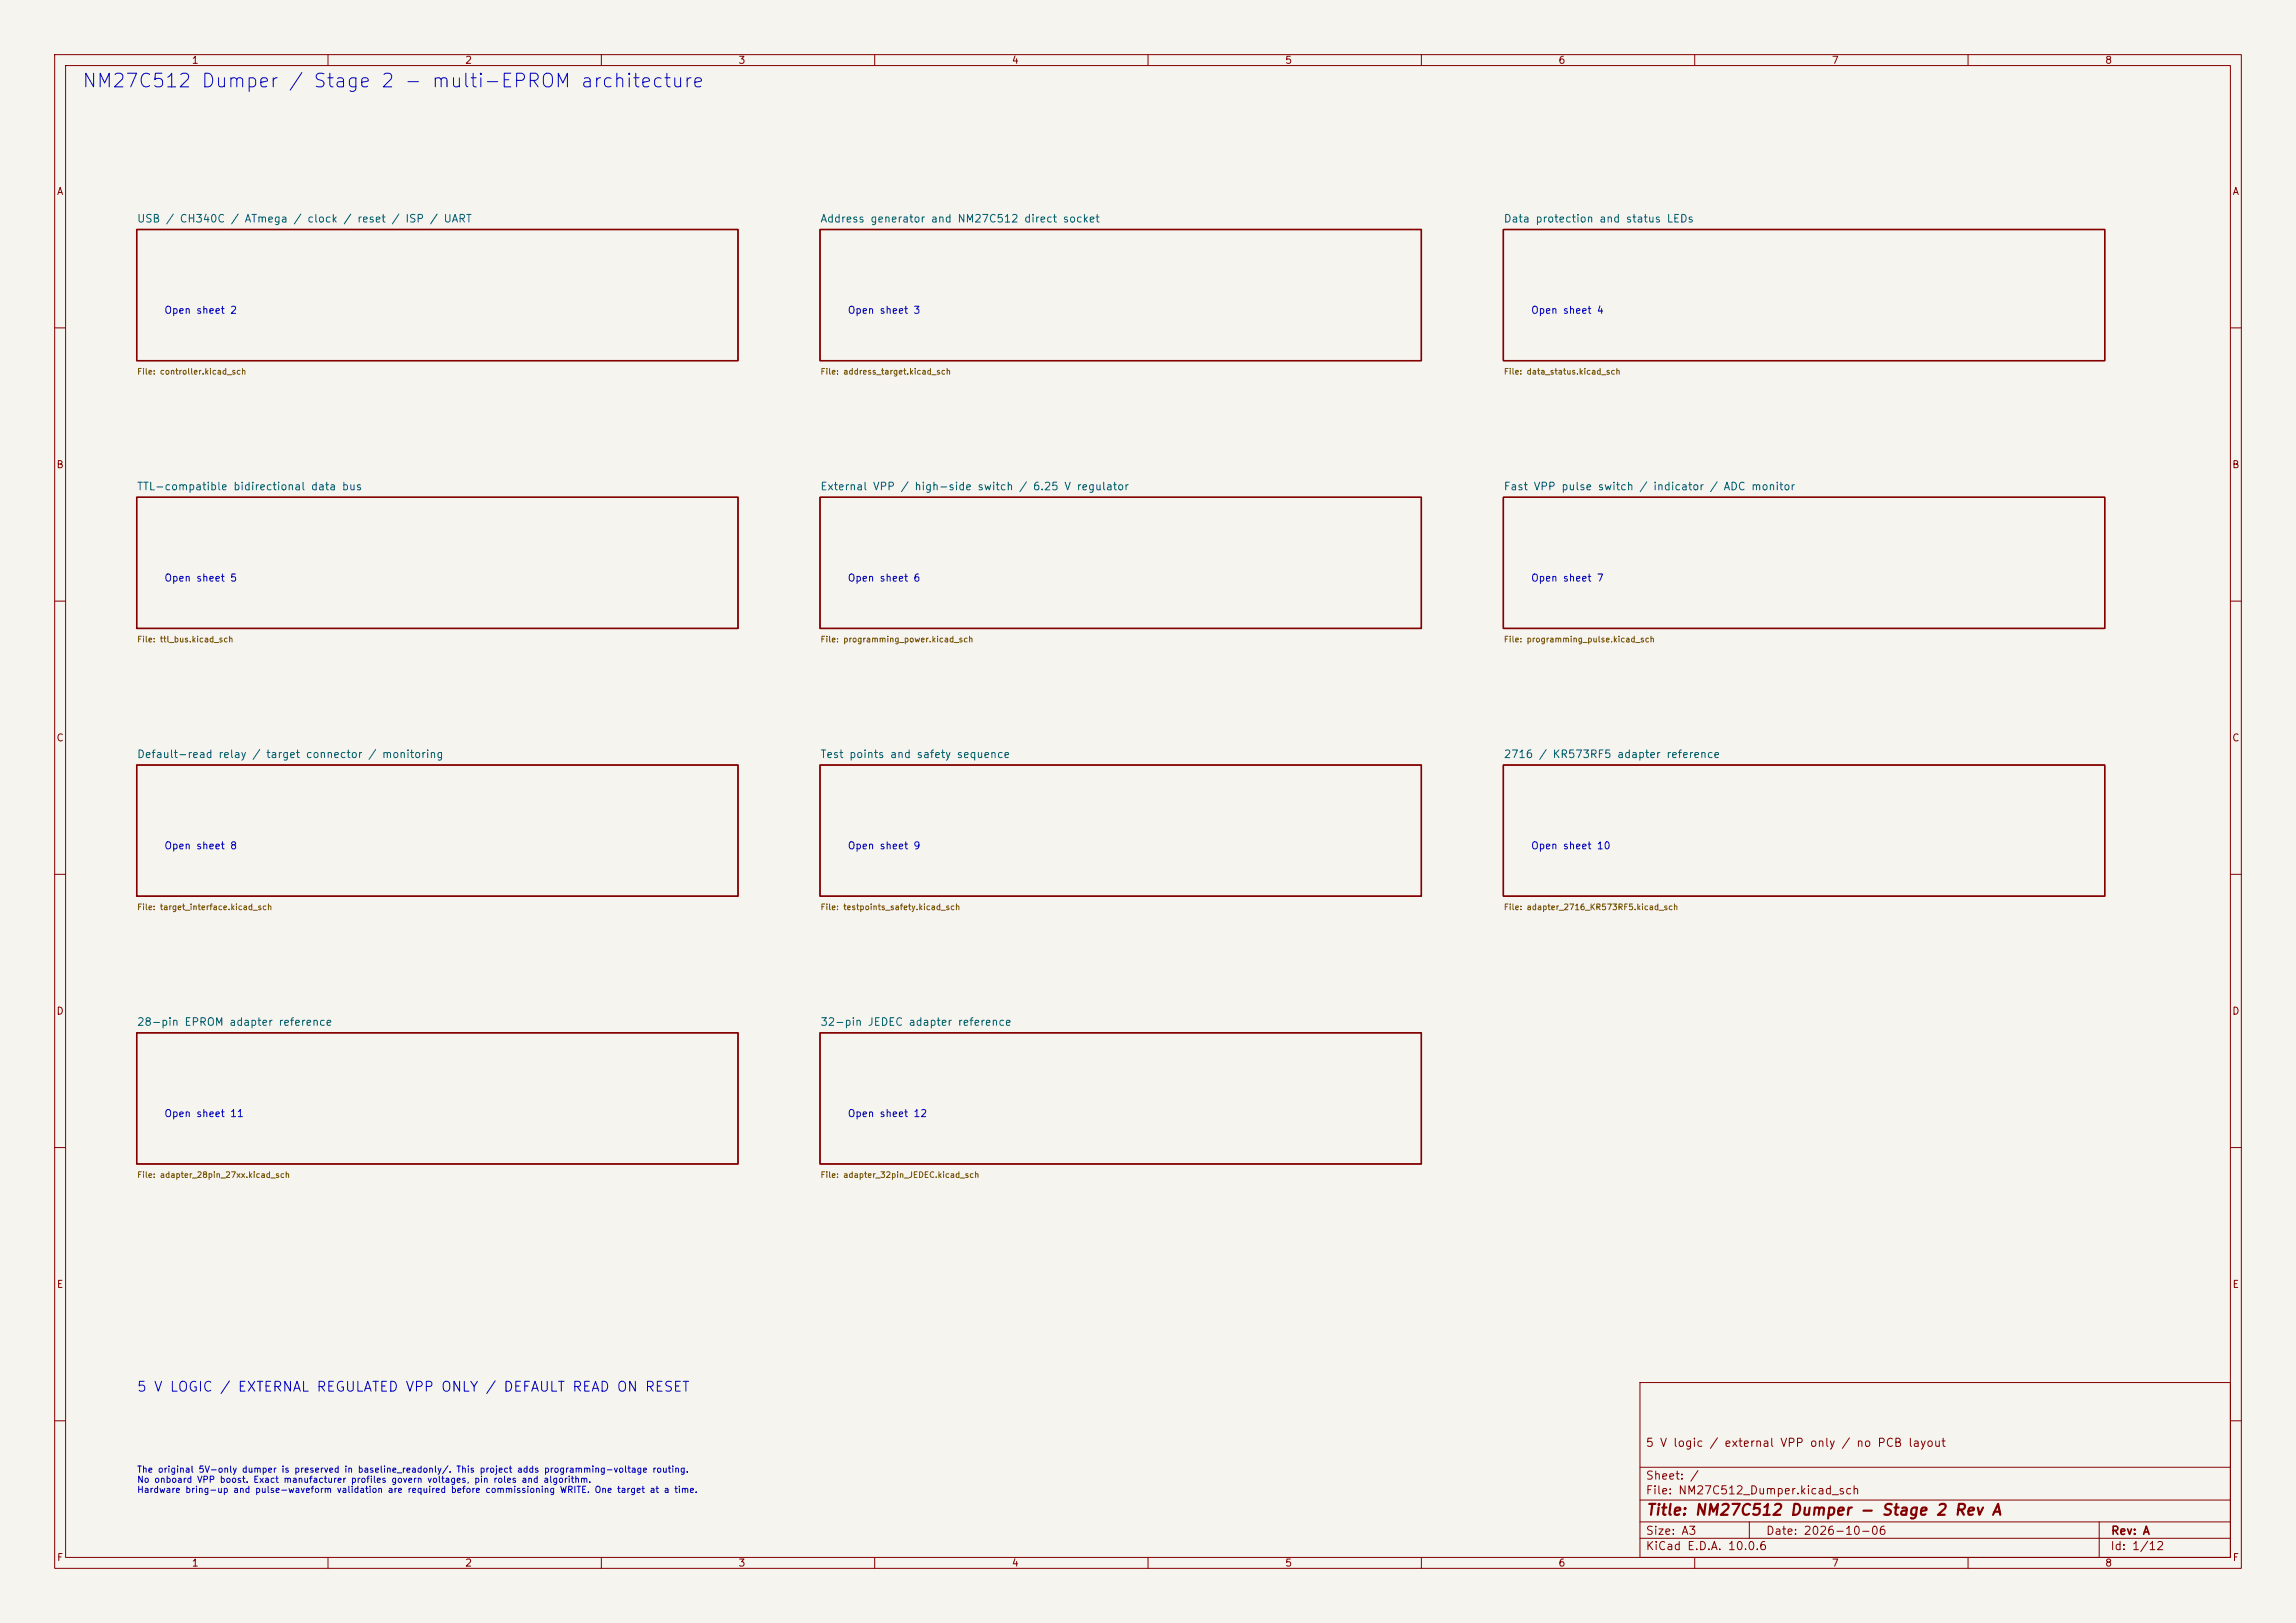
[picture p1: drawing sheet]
<svg xmlns="http://www.w3.org/2000/svg" width="420mm" height="297mm" viewBox="0 0 420 297" stroke-linecap="round" stroke-linejoin="round" font-family="sans-serif">
<defs><g id="words">
<text font-size="2.5" fill="#0000c2" x="14.9" y="16.7">NM27C512 Dumper / Stage 2 - multi-EPROM architecture</text>
<text font-size="2" fill="#840000" x="301" y="277.8">Title: NM27C512 Dumper - Stage 2 Rev A</text>
<text font-size="1.8" fill="#0000c2" x="24.9" y="255.1">5 V LOGIC / EXTERNAL REGULATED VPP ONLY / DEFAULT READ ON RESET</text>
<g font-size="1.5" fill="#840000">
<text x="300.9" y="265.1">5 V logic / external VPP only / no PCB layout</text>
<text x="300.9" y="273.8">File: NM27C512_Dumper.kicad_sch</text>
<text x="300.9" y="271.1">Sheet: /</text>
<text x="300.9" y="281.2">Size: A3</text>
<text x="322.9" y="281.2">Date: 2026-10-06</text>
<text x="386" y="281.2">Rev: A</text>
<text x="300.9" y="284">KiCad E.D.A. 10.0.6</text>
<text x="385.9" y="284">Id: 1/12</text>
</g>
<g font-size="1.4" fill="#006464">
<text x="25" y="41.1">USB / CH340C / ATmega / clock / reset / ISP / UART</text>
<text x="150" y="41.1">Address generator and NM27C512 direct socket</text>
<text x="275" y="41.1">Data protection and status LEDs</text>
<text x="25" y="90.1">TTL-compatible bidirectional data bus</text>
<text x="150" y="90.1">External VPP / high-side switch / 6.25 V regulator</text>
<text x="275" y="90.1">Fast VPP pulse switch / indicator / ADC monitor</text>
<text x="25" y="139.1">Default-read relay / target connector / monitoring</text>
<text x="150" y="139.1">Test points and safety sequence</text>
<text x="275" y="139.1">2716 / KR573RF5 adapter reference</text>
<text x="25" y="188.1">28-pin EPROM adapter reference</text>
<text x="150" y="188.1">32-pin JEDEC adapter reference</text>
</g>
<g font-size="1.3" fill="#840000">
<text x="35" y="12">1</text>
<text x="85" y="12">2</text>
<text x="135" y="12">3</text>
<text x="185" y="12">4</text>
<text x="235" y="12">5</text>
<text x="285" y="12">6</text>
<text x="335" y="12">7</text>
<text x="385" y="12">8</text>
<text x="10.3" y="36">A</text>
<text x="408.3" y="36">A</text>
<text x="10.2" y="86">B</text>
<text x="408.2" y="86">B</text>
<text x="10.2" y="136">C</text>
<text x="408.2" y="136">C</text>
<text x="10.2" y="186">D</text>
<text x="408.2" y="186">D</text>
<text x="10.3" y="236">E</text>
<text x="408.3" y="236">E</text>
<text x="10.3" y="286">F</text>
<text x="35" y="287">1</text>
<text x="85" y="287">2</text>
<text x="135" y="287">3</text>
<text x="185" y="287">4</text>
<text x="235" y="287">5</text>
<text x="285" y="287">6</text>
<text x="335" y="287">7</text>
<text x="385" y="287">8</text>
<text x="408.3" y="286">F</text>
</g>
<g font-size="1.3" fill="#0000c2">
<text x="30" y="57.7">Open sheet 2</text>
<text x="155" y="57.7">Open sheet 3</text>
<text x="280" y="57.7">Open sheet 4</text>
<text x="30" y="106.7">Open sheet 5</text>
<text x="155" y="106.7">Open sheet 6</text>
<text x="280" y="106.7">Open sheet 7</text>
<text x="30" y="155.7">Open sheet 8</text>
<text x="155" y="155.7">Open sheet 9</text>
<text x="280" y="155.7">Open sheet 10</text>
<text x="30" y="204.7">Open sheet 11</text>
<text x="155" y="204.7">Open sheet 12</text>
</g>
<g font-size="1.2" fill="#0000c2">
<text x="25" y="269.8">The original 5V-only dumper is preserved in baseline_readonly/. This project adds programming-voltage routing.</text>
<text x="25" y="271.6">No onboard VPP boost. Exact manufacturer profiles govern voltages, pin roles and algorithm.</text>
<text x="25" y="273.5">Hardware bring-up and pulse-waveform validation are required before commissioning WRITE. One target at a time.</text>
</g>
<g font-size="1.1" fill="#725600">
<text x="25" y="68.8">File: controller.kicad_sch</text>
<text x="150" y="68.8">File: address_target.kicad_sch</text>
<text x="275" y="68.8">File: data_status.kicad_sch</text>
<text x="25" y="117.8">File: ttl_bus.kicad_sch</text>
<text x="150" y="117.8">File: programming_power.kicad_sch</text>
<text x="275" y="117.8">File: programming_pulse.kicad_sch</text>
<text x="25" y="166.8">File: target_interface.kicad_sch</text>
<text x="150" y="166.8">File: testpoints_safety.kicad_sch</text>
<text x="275" y="166.8">File: adapter_2716_KR573RF5.kicad_sch</text>
<text x="25" y="215.8">File: adapter_28pin_27xx.kicad_sch</text>
<text x="150" y="215.8">File: adapter_32pin_JEDEC.kicad_sch</text>
</g>
</g></defs>
<path d="M0 0h420v297h-420z" fill="#f5f4ef" stroke="#f5f4ef" stroke-width=".18"/>
<g fill="none" stroke="#840000" stroke-width=".18">
<path d="M10 10h400v277h-400zM12 12h396v273h-396zM60 10v2M110 10v2M160 10v2M210 10v2M260 10v2M310 10v2M360 10v2M10 60h2M408 60h2M10 110h2"/>
<path d="M408 110h2M10 160h2M408 160h2M10 210h2M408 210h2M300 253h108v32h-108zM10 260h2M300 278.5h108M300 274.5h108M300 268.5h108M320 278.5v3M384 278.5v6.5"/>
<path d="M408 260h2M60 285v2M110 285v2M160 285v2M210 285v2M260 285v2M300 281.5h108M310 285v2M360 285v2"/>
</g>
<path d="M25 42h110v24h-110zM150 42h110v24h-110zM275 42h110v24h-110zM25 91h110v24h-110zM150 91h110v24h-110zM275 91h110v24h-110zM25 140h110v24h-110zM150 140h110v24h-110zM275 140h110v24h-110zM25 189h110v24h-110zM150 189h110v24h-110z" fill="none" stroke="#840000" stroke-width=".25"/>
<use href="#words"/>
</svg>
